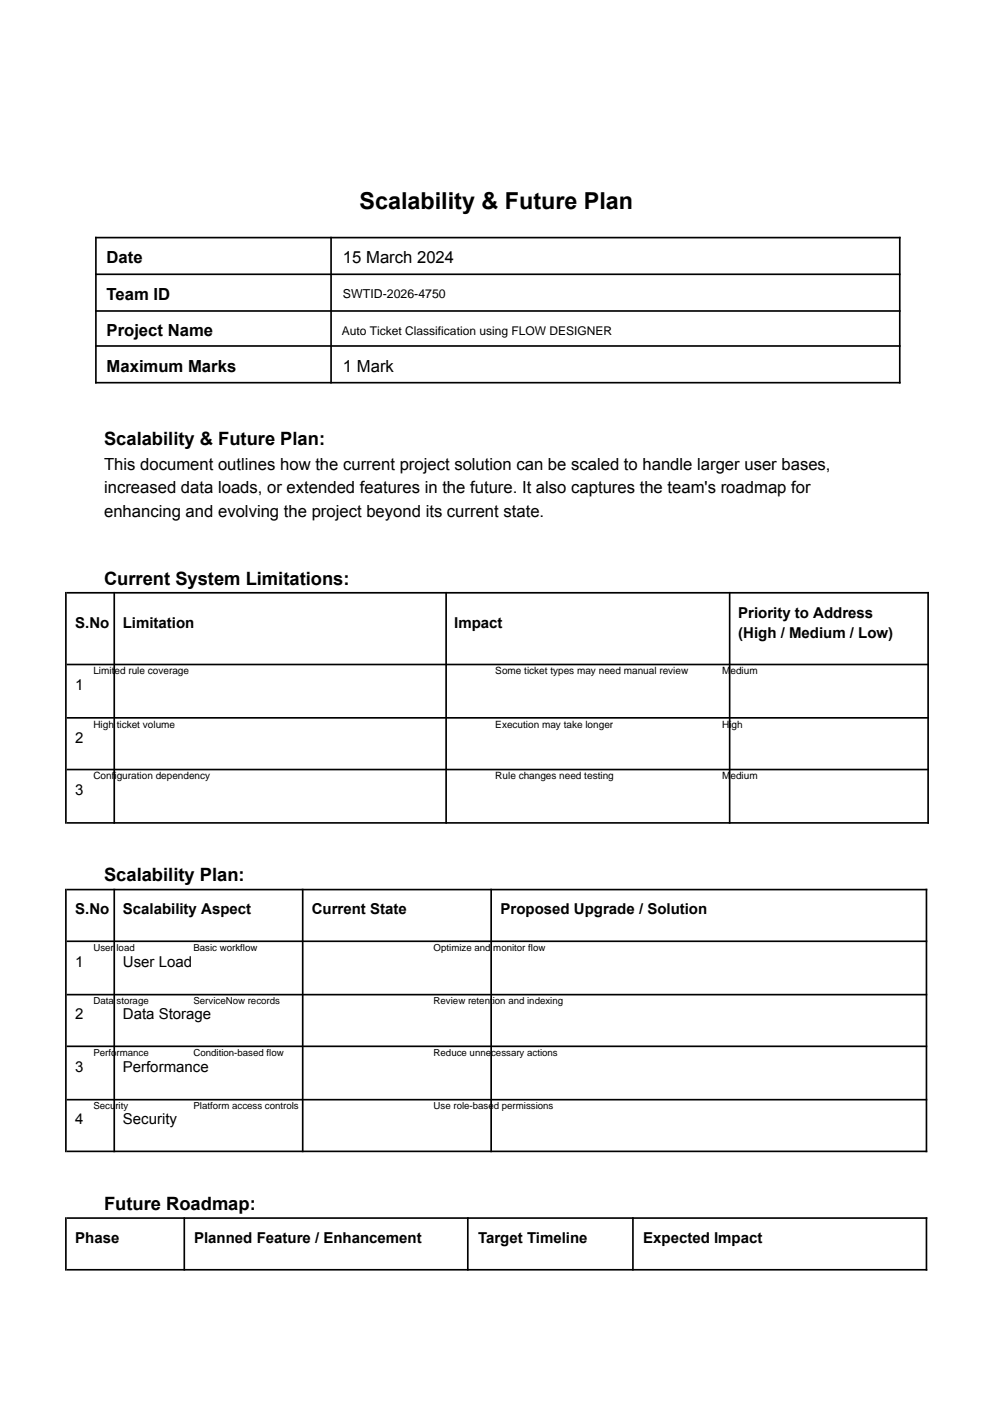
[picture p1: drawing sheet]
<svg xmlns="http://www.w3.org/2000/svg" width="210mm" height="297mm" viewBox="0 0 210 297" stroke-linecap="round" stroke-linejoin="round" font-family="sans-serif">
<defs><g id="words">
<text font-size="4.9" x="76.1" y="44.1">Scalability &amp; Future Plan</text>
<g font-size="3.9">
<text x="22" y="94.1">Scalability &amp; Future Plan:</text>
<text x="22" y="123.7">Current System Limitations:</text>
<text x="22" y="186.4">Scalability Plan:</text>
<text x="22" y="256">Future Roadmap:</text>
</g>
<g font-size="3.5">
<text x="22.5" y="55.7">Date</text>
<text x="72.5" y="55.7">15 March 2024</text>
<text x="22.5" y="63.4">Team ID</text>
<text x="22.5" y="71.1">Project Name</text>
<text x="22.5" y="78.7">Maximum Marks</text>
<text x="72.5" y="78.7">1 Mark</text>
<text x="22" y="99.4">This document outlines how the current project solution can be scaled to handle larger user bases,</text>
<text x="22" y="104.4">increased data loads, or extended features in the future. It also captures the team's roadmap for</text>
<text x="22" y="109.3">enhancing and evolving the project beyond its current state.</text>
</g>
<g font-size="3.2">
<text x="156.2" y="130.7">Priority to Address</text>
<text x="15.9" y="132.8">S.No</text>
<text x="26" y="132.8">Limitation</text>
<text x="96.1" y="132.8">Impact</text>
<text x="156.2" y="135">(High / Medium / Low)</text>
<text x="15.9" y="146.1">1</text>
<text x="15.9" y="157.2">2</text>
<text x="15.9" y="168.3">3</text>
<text x="15.9" y="193.4">S.No</text>
<text x="26" y="193.4">Scalability Aspect</text>
<text x="65.9" y="193.4">Current State</text>
<text x="105.9" y="193.4">Proposed Upgrade / Solution</text>
<text x="15.9" y="204.5">1</text>
<text x="26" y="204.5">User Load</text>
<text x="15.9" y="215.7">2</text>
<text x="26" y="215.7">Data Storage</text>
<text x="15.9" y="226.8">3</text>
<text x="26" y="226.8">Performance</text>
<text x="15.9" y="237.9">4</text>
<text x="26" y="237.9">Security</text>
<text x="15.9" y="263">Phase</text>
<text x="41.1" y="263">Planned Feature / Enhancement</text>
<text x="101.1" y="263">Target Timeline</text>
<text x="136" y="263">Expected Impact</text>
</g>
<text font-size="2.6" x="72.5" y="63.1">SWTID-2026-4750</text>
<text font-size="2.5" x="72.3" y="70.8">Auto Ticket Classification using FLOW DESIGNER</text>
<g font-size="2.1">
<text x="19.8" y="142.7">Limited rule coverage</text>
<text x="104.8" y="142.7">Some ticket types may need manual review</text>
<text x="152.8" y="142.7">Medium</text>
<text x="19.8" y="154">High ticket volume</text>
<text x="104.8" y="154">Execution may take longer</text>
<text x="152.8" y="154">High</text>
<text x="19.8" y="164.9">Configuration dependency</text>
<text x="104.8" y="164.9">Rule changes need testing</text>
<text x="152.8" y="164.9">Medium</text>
</g>
<g font-size="2">
<text x="19.8" y="201.2">User load</text>
<text x="40.9" y="201.2">Basic workflow</text>
<text x="91.7" y="201.2">Optimize and monitor flow</text>
<text x="19.8" y="212.5">Data storage</text>
<text x="40.9" y="212.5">ServiceNow records</text>
<text x="91.7" y="212.5">Review retention and indexing</text>
<text x="19.8" y="223.4">Performance</text>
<text x="40.9" y="223.4">Condition-based flow</text>
<text x="91.7" y="223.4">Reduce unnecessary actions</text>
<text x="19.8" y="234.7">Security</text>
<text x="40.9" y="234.7">Platform access controls</text>
<text x="91.7" y="234.7">Use role-based permissions</text>
</g>
</g></defs>
<g fill="none" stroke="#000" stroke-width=".35">
<path d="M20.1 50.3h170.4M20.1 58h170.4M20.3 50.1v31M70 50.1v31M190.3 50.1v31M20.1 65.8h170.4M20.1 73.2h170.4M20.1 81h170.4M13.9 125.2v49.1M14.1 125.4h182.4M24.2 125.2v49.1M94.4 125.2v49.1"/>
<path d="M154.3 125.2v49.1M196.3 125.2v49.1M14.1 140.6h182.4M14.1 151.9h182.4M14.1 162.8h182.4M14.1 174.1h182.4M13.9 188v55.8M14.1 188.2h182M14.1 199.1h182M24.2 188v55.8M64 188v55.8M103.9 188v55.8"/>
<path d="M196 188v55.8M14.1 210.4h182M14.1 221.4h182M14.1 232.7h182M13.9 257.5v11.3M14.1 243.6h182M14.1 257.7h182M39 257.5v11.3M99 257.5v11.3M133.9 257.5v11.3M196 257.5v11.3M14.1 268.6h182"/>
</g>
<g fill="#fff" stroke="#fff" stroke-width=".35">
<path d="M72.2 59.8h14.8v4.7h-14.8z"/>
<path d="M72.2 67.5h14.8v4.7h-14.8z"/>
</g>
<use href="#words"/>
</svg>
